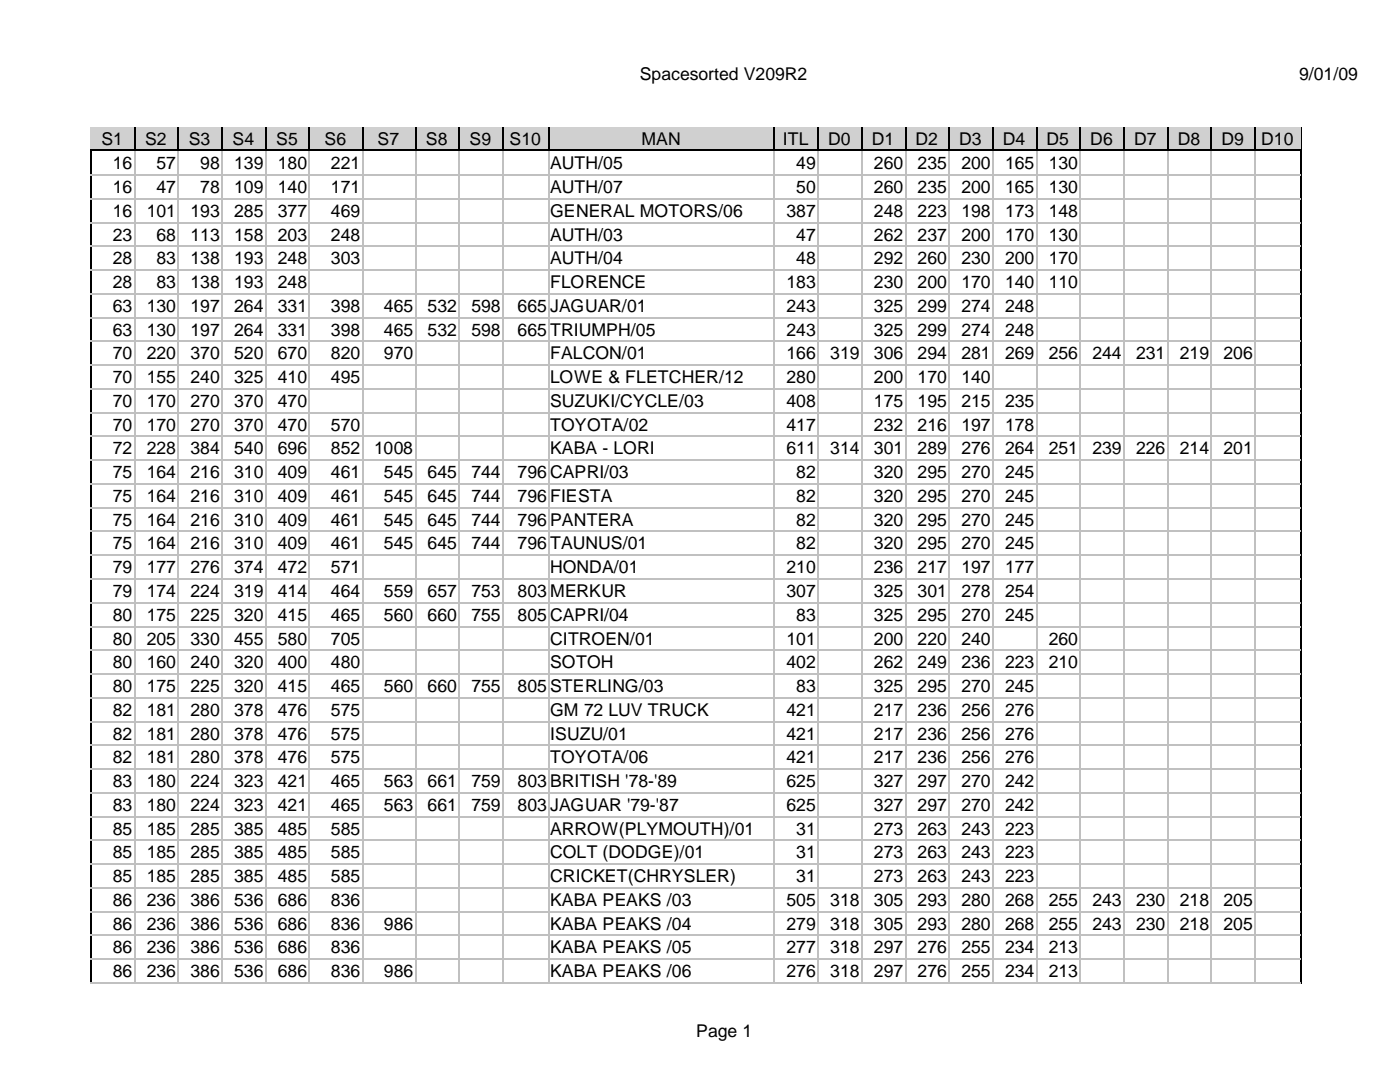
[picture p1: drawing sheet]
<svg xmlns="http://www.w3.org/2000/svg" width="279mm" height="216mm" viewBox="0 0 279 216" stroke-linecap="round" stroke-linejoin="round" font-family="sans-serif">
<defs><g id="words">
<g font-size="3.5">
<text x="127.7" y="16">Spacesorted V209R2</text>
<text x="259.2" y="16">9/01/09</text>
<text x="20.2" y="29">S1</text>
<text x="29" y="29">S2</text>
<text x="37.7" y="29">S3</text>
<text x="46.4" y="29">S4</text>
<text x="55.1" y="29">S5</text>
<text x="64.8" y="29">S6</text>
<text x="75.4" y="29">S7</text>
<text x="85" y="29">S8</text>
<text x="93.7" y="29">S9</text>
<text x="101.7" y="29">S10</text>
<text x="128" y="29">MAN</text>
<text x="156.2" y="29">ITL</text>
<text x="165.3" y="29">D0</text>
<text x="174" y="29">D1</text>
<text x="182.7" y="29">D2</text>
<text x="191.4" y="29">D3</text>
<text x="200.2" y="29">D4</text>
<text x="208.9" y="29">D5</text>
<text x="217.6" y="29">D6</text>
<text x="226.3" y="29">D7</text>
<text x="235" y="29">D8</text>
<text x="243.8" y="29">D9</text>
<text x="251.7" y="29">D10</text>
<text x="22.5" y="33.8">16</text>
<text x="31.2" y="33.8">57</text>
<text x="40" y="33.8">98</text>
<text x="46.7" y="33.8">139</text>
<text x="55.5" y="33.8">180</text>
<text x="66" y="33.8">221</text>
<text x="109.8" y="33.8">AUTH/05</text>
<text x="158.9" y="33.8">49</text>
<text x="174.4" y="33.8">260</text>
<text x="183.1" y="33.8">235</text>
<text x="191.9" y="33.8">200</text>
<text x="200.6" y="33.8">165</text>
<text x="209.3" y="33.8">130</text>
<text x="22.5" y="38.5">16</text>
<text x="31.2" y="38.5">47</text>
<text x="40" y="38.5">78</text>
<text x="46.7" y="38.5">109</text>
<text x="55.5" y="38.5">140</text>
<text x="66" y="38.5">171</text>
<text x="109.8" y="38.5">AUTH/07</text>
<text x="158.9" y="38.5">50</text>
<text x="174.4" y="38.5">260</text>
<text x="183.1" y="38.5">235</text>
<text x="191.9" y="38.5">200</text>
<text x="200.6" y="38.5">165</text>
<text x="209.3" y="38.5">130</text>
<text x="22.5" y="43.3">16</text>
<text x="29.3" y="43.3">101</text>
<text x="38" y="43.3">193</text>
<text x="46.7" y="43.3">285</text>
<text x="55.5" y="43.3">377</text>
<text x="66" y="43.3">469</text>
<text x="109.8" y="43.3">GENERAL MOTORS/06</text>
<text x="157" y="43.3">387</text>
<text x="174.4" y="43.3">248</text>
<text x="183.1" y="43.3">223</text>
<text x="191.9" y="43.3">198</text>
<text x="200.6" y="43.3">173</text>
<text x="209.3" y="43.3">148</text>
<text x="22.5" y="48">23</text>
<text x="22.5" y="52.7">28</text>
<text x="31.2" y="48">68</text>
<text x="31.2" y="52.7">83</text>
<text x="38" y="48">113</text>
<text x="38" y="52.7">138</text>
<text x="46.7" y="48">158</text>
<text x="46.7" y="52.7">193</text>
<text x="55.5" y="48">203</text>
<text x="55.5" y="52.7">248</text>
<text x="66" y="48">248</text>
<text x="66" y="52.7">303</text>
<text x="109.8" y="48">AUTH/03</text>
<text x="109.8" y="52.7">AUTH/04</text>
<text x="158.9" y="48">47</text>
<text x="158.9" y="52.7">48</text>
<text x="174.4" y="48">262</text>
<text x="174.4" y="52.7">292</text>
<text x="183.1" y="48">237</text>
<text x="183.1" y="52.7">260</text>
<text x="191.9" y="48">200</text>
<text x="191.9" y="52.7">230</text>
<text x="200.6" y="48">170</text>
<text x="200.6" y="52.7">200</text>
<text x="209.3" y="48">130</text>
<text x="209.3" y="52.7">170</text>
<text x="22.5" y="57.5">28</text>
<text x="31.2" y="57.5">83</text>
<text x="38" y="57.5">138</text>
<text x="46.7" y="57.5">193</text>
<text x="55.5" y="57.5">248</text>
<text x="109.8" y="57.5">FLORENCE</text>
<text x="157" y="57.5">183</text>
<text x="174.4" y="57.5">230</text>
<text x="183.1" y="57.5">200</text>
<text x="191.9" y="57.5">170</text>
<text x="200.6" y="57.5">140</text>
<text x="209.3" y="57.5">110</text>
<text x="22.5" y="62.2">63</text>
<text x="29.3" y="62.2">130</text>
<text x="38" y="62.2">197</text>
<text x="46.7" y="62.2">264</text>
<text x="55.5" y="62.2">331</text>
<text x="66" y="62.2">398</text>
<text x="76.6" y="62.2">465</text>
<text x="85.3" y="62.2">532</text>
<text x="94.1" y="62.2">598</text>
<text x="103.3" y="62.2">665</text>
<text x="109.8" y="62.2">JAGUAR/01</text>
<text x="157" y="62.2">243</text>
<text x="174.4" y="62.2">325</text>
<text x="183.1" y="62.2">299</text>
<text x="191.9" y="62.2">274</text>
<text x="200.6" y="62.2">248</text>
<text x="22.5" y="67">63</text>
<text x="22.5" y="71.7">70</text>
<text x="29.3" y="67">130</text>
<text x="29.3" y="71.7">220</text>
<text x="38" y="67">197</text>
<text x="38" y="71.7">370</text>
<text x="46.7" y="67">264</text>
<text x="46.7" y="71.7">520</text>
<text x="55.5" y="67">331</text>
<text x="55.5" y="71.7">670</text>
<text x="66" y="67">398</text>
<text x="66" y="71.7">820</text>
<text x="76.6" y="67">465</text>
<text x="76.6" y="71.7">970</text>
<text x="85.3" y="67">532</text>
<text x="94.1" y="67">598</text>
<text x="103.3" y="67">665</text>
<text x="109.8" y="67">TRIUMPH/05</text>
<text x="109.8" y="71.7">FALCON/01</text>
<text x="157" y="67">243</text>
<text x="157" y="71.7">166</text>
<text x="165.7" y="71.7">319</text>
<text x="174.4" y="67">325</text>
<text x="174.4" y="71.7">306</text>
<text x="183.1" y="67">299</text>
<text x="183.1" y="71.7">294</text>
<text x="191.9" y="67">274</text>
<text x="191.9" y="71.7">281</text>
<text x="200.6" y="67">248</text>
<text x="200.6" y="71.7">269</text>
<text x="209.3" y="71.7">256</text>
<text x="218" y="71.7">244</text>
<text x="226.7" y="71.7">231</text>
<text x="235.5" y="71.7">219</text>
<text x="244.2" y="71.7">206</text>
<text x="22.5" y="76.5">70</text>
<text x="29.3" y="76.5">155</text>
<text x="38" y="76.5">240</text>
<text x="46.7" y="76.5">325</text>
<text x="55.5" y="76.5">410</text>
<text x="66" y="76.5">495</text>
<text x="109.8" y="76.5">LOWE &amp; FLETCHER/12</text>
<text x="157" y="76.5">280</text>
<text x="174.4" y="76.5">200</text>
<text x="183.1" y="76.5">170</text>
<text x="191.9" y="76.5">140</text>
<text x="22.5" y="81.2">70</text>
<text x="29.3" y="81.2">170</text>
<text x="38" y="81.2">270</text>
<text x="46.7" y="81.2">370</text>
<text x="55.5" y="81.2">470</text>
<text x="109.8" y="81.2">SUZUKI/CYCLE/03</text>
<text x="157" y="81.2">408</text>
<text x="174.4" y="81.2">175</text>
<text x="183.1" y="81.2">195</text>
<text x="191.9" y="81.2">215</text>
<text x="200.6" y="81.2">235</text>
<text x="22.5" y="85.9">70</text>
<text x="29.3" y="85.9">170</text>
<text x="38" y="85.9">270</text>
<text x="46.7" y="85.9">370</text>
<text x="55.5" y="85.9">470</text>
<text x="66" y="85.9">570</text>
<text x="109.8" y="85.9">TOYOTA/02</text>
<text x="157" y="85.9">417</text>
<text x="174.4" y="85.9">232</text>
<text x="183.1" y="85.9">216</text>
<text x="191.9" y="85.9">197</text>
<text x="200.6" y="85.9">178</text>
<text x="22.5" y="90.7">72</text>
<text x="22.5" y="95.4">75</text>
<text x="29.3" y="90.7">228</text>
<text x="29.3" y="95.4">164</text>
<text x="38" y="90.7">384</text>
<text x="38" y="95.4">216</text>
<text x="46.7" y="90.7">540</text>
<text x="46.7" y="95.4">310</text>
<text x="55.5" y="90.7">696</text>
<text x="55.5" y="95.4">409</text>
<text x="66" y="90.7">852</text>
<text x="66" y="95.4">461</text>
<text x="74.7" y="90.7">1008</text>
<text x="76.6" y="95.4">545</text>
<text x="85.3" y="95.4">645</text>
<text x="94.1" y="95.4">744</text>
<text x="103.3" y="95.4">796</text>
<text x="109.8" y="90.7">KABA - LORI</text>
<text x="109.8" y="95.4">CAPRI/03</text>
<text x="157" y="90.7">611</text>
<text x="158.9" y="95.4">82</text>
<text x="165.7" y="90.7">314</text>
<text x="174.4" y="90.7">301</text>
<text x="174.4" y="95.4">320</text>
<text x="183.1" y="90.7">289</text>
<text x="183.1" y="95.4">295</text>
<text x="191.9" y="90.7">276</text>
<text x="191.9" y="95.4">270</text>
<text x="200.6" y="90.7">264</text>
<text x="200.6" y="95.4">245</text>
<text x="209.3" y="90.7">251</text>
<text x="218" y="90.7">239</text>
<text x="226.7" y="90.7">226</text>
<text x="235.5" y="90.7">214</text>
<text x="244.2" y="90.7">201</text>
<text x="22.5" y="100.2">75</text>
<text x="29.3" y="100.2">164</text>
<text x="38" y="100.2">216</text>
<text x="46.7" y="100.2">310</text>
<text x="55.5" y="100.2">409</text>
<text x="66" y="100.2">461</text>
<text x="76.6" y="100.2">545</text>
<text x="85.3" y="100.2">645</text>
<text x="94.1" y="100.2">744</text>
<text x="103.3" y="100.2">796</text>
<text x="109.8" y="100.2">FIESTA</text>
<text x="158.9" y="100.2">82</text>
<text x="174.4" y="100.2">320</text>
<text x="183.1" y="100.2">295</text>
<text x="191.9" y="100.2">270</text>
<text x="200.6" y="100.2">245</text>
<text x="22.5" y="104.9">75</text>
<text x="29.3" y="104.9">164</text>
<text x="38" y="104.9">216</text>
<text x="46.7" y="104.9">310</text>
<text x="55.5" y="104.9">409</text>
<text x="66" y="104.9">461</text>
<text x="76.6" y="104.9">545</text>
<text x="85.3" y="104.9">645</text>
<text x="94.1" y="104.9">744</text>
<text x="103.3" y="104.9">796</text>
<text x="109.8" y="104.9">PANTERA</text>
<text x="158.9" y="104.9">82</text>
<text x="174.4" y="104.9">320</text>
<text x="183.1" y="104.9">295</text>
<text x="191.9" y="104.9">270</text>
<text x="200.6" y="104.9">245</text>
<text x="22.5" y="109.6">75</text>
<text x="29.3" y="109.6">164</text>
<text x="38" y="109.6">216</text>
<text x="46.7" y="109.6">310</text>
<text x="55.5" y="109.6">409</text>
<text x="66" y="109.6">461</text>
<text x="76.6" y="109.6">545</text>
<text x="85.3" y="109.6">645</text>
<text x="94.1" y="109.6">744</text>
<text x="103.3" y="109.6">796</text>
<text x="109.8" y="109.6">TAUNUS/01</text>
<text x="158.9" y="109.6">82</text>
<text x="174.4" y="109.6">320</text>
<text x="183.1" y="109.6">295</text>
<text x="191.9" y="109.6">270</text>
<text x="200.6" y="109.6">245</text>
<text x="22.5" y="114.4">79</text>
<text x="22.5" y="119.1">79</text>
<text x="29.3" y="114.4">177</text>
<text x="29.3" y="119.1">174</text>
<text x="38" y="114.4">276</text>
<text x="38" y="119.1">224</text>
<text x="46.7" y="114.4">374</text>
<text x="46.7" y="119.1">319</text>
<text x="55.5" y="114.4">472</text>
<text x="55.5" y="119.1">414</text>
<text x="66" y="114.4">571</text>
<text x="66" y="119.1">464</text>
<text x="76.6" y="119.1">559</text>
<text x="85.3" y="119.1">657</text>
<text x="94.1" y="119.1">753</text>
<text x="103.3" y="119.1">803</text>
<text x="109.8" y="114.4">HONDA/01</text>
<text x="109.8" y="119.1">MERKUR</text>
<text x="157" y="114.4">210</text>
<text x="157" y="119.1">307</text>
<text x="174.4" y="114.4">236</text>
<text x="174.4" y="119.1">325</text>
<text x="183.1" y="114.4">217</text>
<text x="183.1" y="119.1">301</text>
<text x="191.9" y="114.4">197</text>
<text x="191.9" y="119.1">278</text>
<text x="200.6" y="114.4">177</text>
<text x="200.6" y="119.1">254</text>
<text x="22.5" y="123.9">80</text>
<text x="29.3" y="123.9">175</text>
<text x="38" y="123.9">225</text>
<text x="46.7" y="123.9">320</text>
<text x="55.5" y="123.9">415</text>
<text x="66" y="123.9">465</text>
<text x="76.6" y="123.9">560</text>
<text x="85.3" y="123.9">660</text>
<text x="94.1" y="123.9">755</text>
<text x="103.3" y="123.9">805</text>
<text x="109.8" y="123.9">CAPRI/04</text>
<text x="158.9" y="123.9">83</text>
<text x="174.4" y="123.9">325</text>
<text x="183.1" y="123.9">295</text>
<text x="191.9" y="123.9">270</text>
<text x="200.6" y="123.9">245</text>
<text x="22.5" y="128.6">80</text>
<text x="29.3" y="128.6">205</text>
<text x="38" y="128.6">330</text>
<text x="46.7" y="128.6">455</text>
<text x="55.5" y="128.6">580</text>
<text x="66" y="128.6">705</text>
<text x="109.8" y="128.6">CITROEN/01</text>
<text x="157" y="128.6">101</text>
<text x="174.4" y="128.6">200</text>
<text x="183.1" y="128.6">220</text>
<text x="191.9" y="128.6">240</text>
<text x="209.3" y="128.6">260</text>
<text x="22.5" y="133.3">80</text>
<text x="29.3" y="133.3">160</text>
<text x="38" y="133.3">240</text>
<text x="46.7" y="133.3">320</text>
<text x="55.5" y="133.3">400</text>
<text x="66" y="133.3">480</text>
<text x="109.8" y="133.3">SOTOH</text>
<text x="157" y="133.3">402</text>
<text x="174.4" y="133.3">262</text>
<text x="183.1" y="133.3">249</text>
<text x="191.9" y="133.3">236</text>
<text x="200.6" y="133.3">223</text>
<text x="209.3" y="133.3">210</text>
<text x="22.5" y="138.1">80</text>
<text x="22.5" y="142.8">82</text>
<text x="29.3" y="138.1">175</text>
<text x="29.3" y="142.8">181</text>
<text x="38" y="138.1">225</text>
<text x="38" y="142.8">280</text>
<text x="46.7" y="138.1">320</text>
<text x="46.7" y="142.8">378</text>
<text x="55.5" y="138.1">415</text>
<text x="55.5" y="142.8">476</text>
<text x="66" y="138.1">465</text>
<text x="66" y="142.8">575</text>
<text x="76.6" y="138.1">560</text>
<text x="85.3" y="138.1">660</text>
<text x="94.1" y="138.1">755</text>
<text x="103.3" y="138.1">805</text>
<text x="109.8" y="138.1">STERLING/03</text>
<text x="109.8" y="142.8">GM 72 LUV TRUCK</text>
<text x="157" y="142.8">421</text>
<text x="158.9" y="138.1">83</text>
<text x="174.4" y="138.1">325</text>
<text x="174.4" y="142.8">217</text>
<text x="183.1" y="138.1">295</text>
<text x="183.1" y="142.8">236</text>
<text x="191.9" y="138.1">270</text>
<text x="191.9" y="142.8">256</text>
<text x="200.6" y="138.1">245</text>
<text x="200.6" y="142.8">276</text>
<text x="22.5" y="147.6">82</text>
<text x="29.3" y="147.6">181</text>
<text x="38" y="147.6">280</text>
<text x="46.7" y="147.6">378</text>
<text x="55.5" y="147.6">476</text>
<text x="66" y="147.6">575</text>
<text x="109.8" y="147.6">ISUZU/01</text>
<text x="157" y="147.6">421</text>
<text x="174.4" y="147.6">217</text>
<text x="183.1" y="147.6">236</text>
<text x="191.9" y="147.6">256</text>
<text x="200.6" y="147.6">276</text>
<text x="22.5" y="152.3">82</text>
<text x="29.3" y="152.3">181</text>
<text x="38" y="152.3">280</text>
<text x="46.7" y="152.3">378</text>
<text x="55.5" y="152.3">476</text>
<text x="66" y="152.3">575</text>
<text x="109.8" y="152.3">TOYOTA/06</text>
<text x="157" y="152.3">421</text>
<text x="174.4" y="152.3">217</text>
<text x="183.1" y="152.3">236</text>
<text x="191.9" y="152.3">256</text>
<text x="200.6" y="152.3">276</text>
<text x="22.5" y="157.1">83</text>
<text x="22.5" y="161.8">83</text>
<text x="29.3" y="157.1">180</text>
<text x="29.3" y="161.8">180</text>
<text x="38" y="157.1">224</text>
<text x="38" y="161.8">224</text>
<text x="46.7" y="157.1">323</text>
<text x="46.7" y="161.8">323</text>
<text x="55.5" y="157.1">421</text>
<text x="55.5" y="161.8">421</text>
<text x="66" y="157.1">465</text>
<text x="66" y="161.8">465</text>
<text x="76.6" y="157.1">563</text>
<text x="76.6" y="161.8">563</text>
<text x="85.3" y="157.1">661</text>
<text x="85.3" y="161.8">661</text>
<text x="94.1" y="157.1">759</text>
<text x="94.1" y="161.8">759</text>
<text x="103.3" y="157.1">803</text>
<text x="103.3" y="161.8">803</text>
<text x="109.8" y="157.1">BRITISH '78-'89</text>
<text x="109.8" y="161.8">JAGUAR '79-'87</text>
<text x="157" y="157.1">625</text>
<text x="157" y="161.8">625</text>
<text x="174.4" y="157.1">327</text>
<text x="174.4" y="161.8">327</text>
<text x="183.1" y="157.1">297</text>
<text x="183.1" y="161.8">297</text>
<text x="191.9" y="157.1">270</text>
<text x="191.9" y="161.8">270</text>
<text x="200.6" y="157.1">242</text>
<text x="200.6" y="161.8">242</text>
<text x="22.5" y="166.5">85</text>
<text x="29.3" y="166.5">185</text>
<text x="38" y="166.5">285</text>
<text x="46.7" y="166.5">385</text>
<text x="55.5" y="166.5">485</text>
<text x="66" y="166.5">585</text>
<text x="109.8" y="166.5">ARROW(PLYMOUTH)/01</text>
<text x="158.9" y="166.5">31</text>
<text x="174.4" y="166.5">273</text>
<text x="183.1" y="166.5">263</text>
<text x="191.9" y="166.5">243</text>
<text x="200.6" y="166.5">223</text>
<text x="22.5" y="171.3">85</text>
<text x="29.3" y="171.3">185</text>
<text x="38" y="171.3">285</text>
<text x="46.7" y="171.3">385</text>
<text x="55.5" y="171.3">485</text>
<text x="66" y="171.3">585</text>
<text x="109.8" y="171.3">COLT (DODGE)/01</text>
<text x="158.9" y="171.3">31</text>
<text x="174.4" y="171.3">273</text>
<text x="183.1" y="171.3">263</text>
<text x="191.9" y="171.3">243</text>
<text x="200.6" y="171.3">223</text>
<text x="22.5" y="176">85</text>
<text x="29.3" y="176">185</text>
<text x="38" y="176">285</text>
<text x="46.7" y="176">385</text>
<text x="55.5" y="176">485</text>
<text x="66" y="176">585</text>
<text x="109.8" y="176">CRICKET(CHRYSLER)</text>
<text x="158.9" y="176">31</text>
<text x="174.4" y="176">273</text>
<text x="183.1" y="176">263</text>
<text x="191.9" y="176">243</text>
<text x="200.6" y="176">223</text>
<text x="22.5" y="180.8">86</text>
<text x="22.5" y="185.5">86</text>
<text x="29.3" y="180.8">236</text>
<text x="29.3" y="185.5">236</text>
<text x="38" y="180.8">386</text>
<text x="38" y="185.5">386</text>
<text x="46.7" y="180.8">536</text>
<text x="46.7" y="185.5">536</text>
<text x="55.5" y="180.8">686</text>
<text x="55.5" y="185.5">686</text>
<text x="66" y="180.8">836</text>
<text x="66" y="185.5">836</text>
<text x="76.6" y="185.5">986</text>
<text x="109.8" y="180.8">KABA PEAKS /03</text>
<text x="109.8" y="185.5">KABA PEAKS /04</text>
<text x="157" y="180.8">505</text>
<text x="157" y="185.5">279</text>
<text x="165.7" y="180.8">318</text>
<text x="165.7" y="185.5">318</text>
<text x="174.4" y="180.8">305</text>
<text x="174.4" y="185.5">305</text>
<text x="183.1" y="180.8">293</text>
<text x="183.1" y="185.5">293</text>
<text x="191.9" y="180.8">280</text>
<text x="191.9" y="185.5">280</text>
<text x="200.6" y="180.8">268</text>
<text x="200.6" y="185.5">268</text>
<text x="209.3" y="180.8">255</text>
<text x="209.3" y="185.5">255</text>
<text x="218" y="180.8">243</text>
<text x="218" y="185.5">243</text>
<text x="226.7" y="180.8">230</text>
<text x="226.7" y="185.5">230</text>
<text x="235.5" y="180.8">218</text>
<text x="235.5" y="185.5">218</text>
<text x="244.2" y="180.8">205</text>
<text x="244.2" y="185.5">205</text>
<text x="22.5" y="190.2">86</text>
<text x="29.3" y="190.2">236</text>
<text x="38" y="190.2">386</text>
<text x="46.7" y="190.2">536</text>
<text x="55.5" y="190.2">686</text>
<text x="66" y="190.2">836</text>
<text x="109.8" y="190.2">KABA PEAKS /05</text>
<text x="157" y="190.2">277</text>
<text x="165.7" y="190.2">318</text>
<text x="174.4" y="190.2">297</text>
<text x="183.1" y="190.2">276</text>
<text x="191.9" y="190.2">255</text>
<text x="200.6" y="190.2">234</text>
<text x="209.3" y="190.2">213</text>
<text x="22.5" y="195">86</text>
<text x="29.3" y="195">236</text>
<text x="38" y="195">386</text>
<text x="46.7" y="195">536</text>
<text x="55.5" y="195">686</text>
<text x="66" y="195">836</text>
<text x="76.6" y="195">986</text>
<text x="109.8" y="195">KABA PEAKS /06</text>
<text x="157" y="195">276</text>
<text x="165.7" y="195">318</text>
<text x="174.4" y="195">297</text>
<text x="183.1" y="195">276</text>
<text x="191.9" y="195">255</text>
<text x="200.6" y="195">234</text>
<text x="209.3" y="195">213</text>
<text x="138.9" y="206.8">Page 1</text>
</g>
</g></defs>
<path d="M18 25.4h241.8M18.2 25.3v171M259.7 25.3v171M18 196.1h241.8" fill="none" stroke="#000" stroke-width=".25"/>
<g fill="#d4d0c8">
<path d="M18.1 25.3h8.7v4.8h-8.7z"/>
<path d="M26.8 25.3h8.7v4.8h-8.7z"/>
<path d="M35.6 25.3h8.6v4.8h-8.6z"/>
<path d="M44.3 25.3h8.6v4.8h-8.6z"/>
<path d="M53 25.3h8.6v4.8h-8.6z"/>
<path d="M61.7 25.3h10.5v4.8h-10.5z"/>
<path d="M72.2 25.3h10.6v4.8h-10.6z"/>
<path d="M82.8 25.3h8.7v4.8h-8.7z"/>
<path d="M91.5 25.3h8.7v4.8h-8.7z"/>
<path d="M100.2 25.3h9.3v4.8h-9.3z"/>
<path d="M109.6 25.3h44.8v4.8h-44.8z"/>
<path d="M154.4 25.3h8.8v4.8h-8.8z"/>
<path d="M163.2 25.3h8.7v4.8h-8.7z"/>
<path d="M171.9 25.3h8.7v4.8h-8.7z"/>
<path d="M180.6 25.3h8.7v4.8h-8.7z"/>
<path d="M189.3 25.3h8.7v4.8h-8.7z"/>
<path d="M198 25.3h8.8v4.8h-8.8z"/>
<path d="M206.8 25.3h8.7v4.8h-8.7z"/>
<path d="M215.5 25.3h8.7v4.8h-8.7z"/>
<path d="M224.2 25.3h8.7v4.8h-8.7z"/>
<path d="M232.9 25.3h8.7v4.8h-8.7z"/>
<path d="M241.6 25.3h8.8v4.8h-8.8z"/>
<path d="M250.4 25.3h9.2v4.8h-9.2z"/>
</g>
<g fill="none" stroke="#c0c0c0" stroke-width=".25">
<path d="M18 34.9h241.6M18 39.7h241.6M26.9 30.1v165.9M35.6 30.1v165.9M44.3 30.1v165.9M53 30.1v165.9M61.8 30.1v165.9M72.3 30.1v165.9M82.9 30.1v165.9M91.7 30.1v165.9M100.4 30.1v165.9M109.6 30.1v165.9"/>
<path d="M154.6 30.1v165.9M163.3 30.1v165.9M172 30.1v165.9M180.7 30.1v165.9M189.4 30.1v165.9M198.2 30.1v165.9M206.9 30.1v165.9M215.6 30.1v165.9M224.3 30.1v165.9M233 30.1v165.9M241.8 30.1v165.9M250.5 30.1v165.9"/>
<path d="M18 44.4h241.6M18 49.1h241.6M18 53.9h241.6M18 58.6h241.6M18 63.4h241.6M18 68.1h241.6M18 72.9h241.6M18 77.6h241.6M18 82.3h241.6M18 87.1h241.6M18 91.8h241.6M18 96.6h241.6"/>
<path d="M18 101.3h241.6M18 106h241.6M18 110.8h241.6M18 115.5h241.6M18 120.3h241.6M18 125h241.6M18 129.8h241.6M18 134.5h241.6M18 139.2h241.6M18 144h241.6M18 148.7h241.6M18 153.5h241.6"/>
<path d="M18 158.2h241.6M18 162.9h241.6M18 167.7h241.6M18 172.4h241.6M18 177.2h241.6M18 181.9h241.6M18 186.6h241.6M18 191.4h241.6M18 196.1h241.6"/>
</g>
<g fill="none" stroke="#000" stroke-width=".25">
<path d="M18 29.9h241.6M26.9 25.3v4.8M35.6 25.3v4.8M44.3 25.3v4.8M53 25.3v4.8M61.8 25.3v4.8M72.3 25.3v4.8M82.9 25.3v4.8M91.7 25.3v4.8M100.4 25.3v4.8M109.6 25.3v4.8M154.6 25.3v4.8"/>
<path d="M163.3 25.3v4.8M172 25.3v4.8M180.7 25.3v4.8M189.4 25.3v4.8M198.2 25.3v4.8M206.9 25.3v4.8M215.6 25.3v4.8M224.3 25.3v4.8M233 25.3v4.8M241.8 25.3v4.8M250.5 25.3v4.8"/>
</g>
<use href="#words"/>
</svg>
